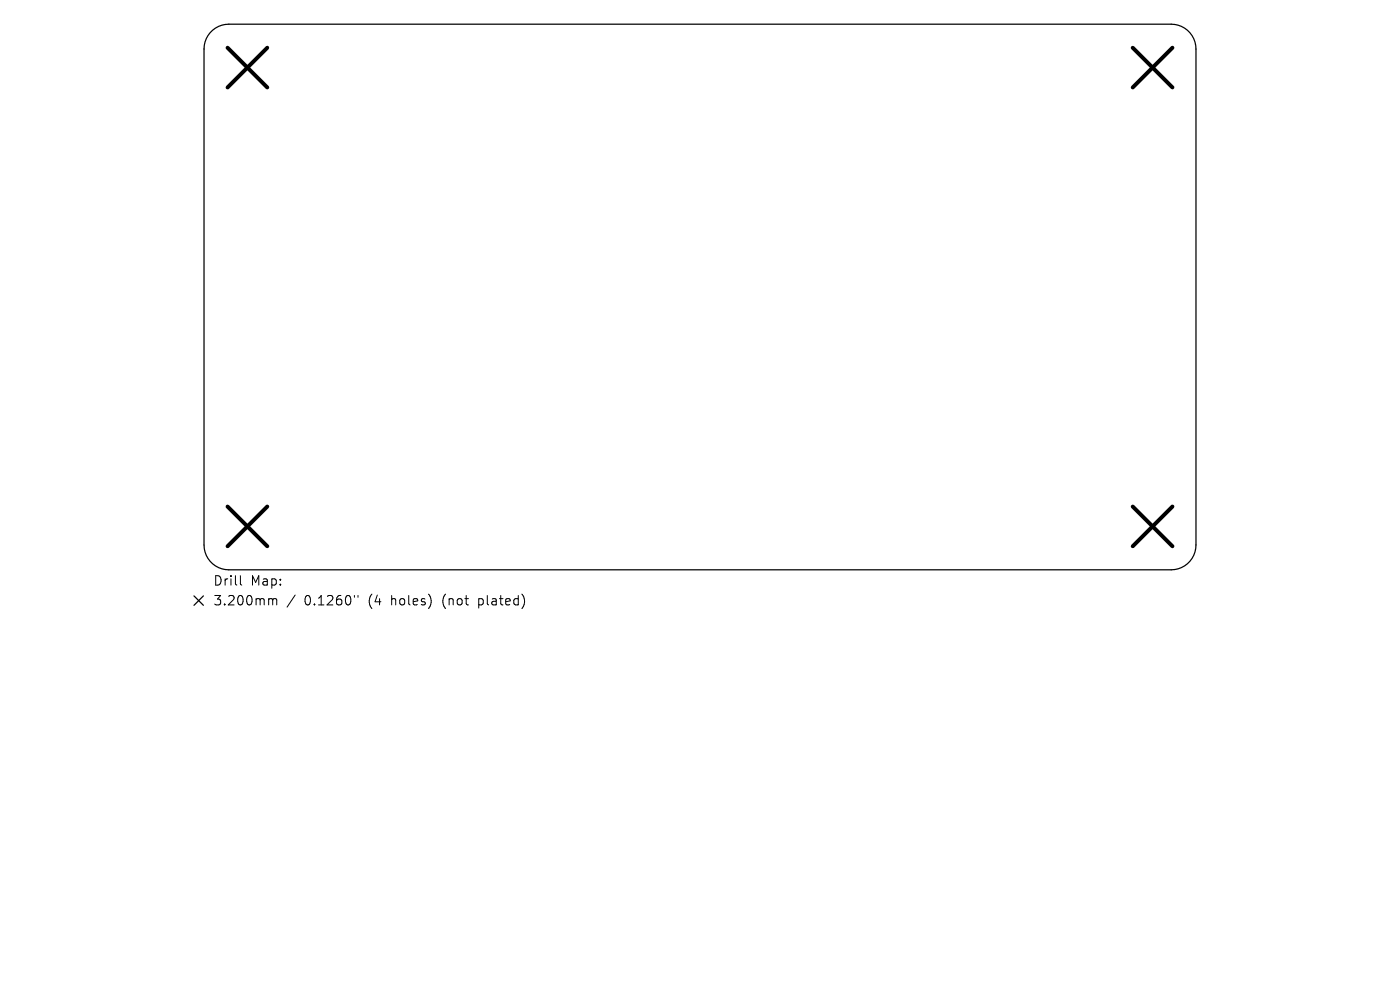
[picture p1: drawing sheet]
<svg xmlns="http://www.w3.org/2000/svg" width="297mm" height="210mm" viewBox="0 0 297 210" stroke-linecap="round" stroke-linejoin="round" font-family="sans-serif">
<defs><g id="words">
<g font-size="2.8">
<text x="45.2" y="124.5">Drill</text>
<text x="53.2" y="124.5">Map:</text>
<text x="45.2" y="128.7">3.200mm</text>
<text x="64.6" y="128.7">0.1260&quot;</text>
<text x="78.3" y="128.7">(4</text>
<text x="83.3" y="128.7">holes)</text>
<text x="94.3" y="128.7">(not</text>
<text x="102.2" y="128.7">plated)</text>
</g>
</g></defs>
<path d="M45.1 6.4a5.3 5.3 0 0 1 3.4-1.3h200a5.3 5.3 0 0 1 5.2 5.3v105.2a5.3 5.3 0 0 1-5.2 5.3h-200a5.3 5.3 0 0 1-5.2-5.3v-105.2a5.3 5.3 0 0 1 1.8-4zM41.2 126.4l2 2M43.2 126.4l-2 2" fill="none" stroke="#000" stroke-width=".26"/>
<path d="M48.3 10.1l8.4 8.4M56.7 10.1l-8.4 8.4M240.3 10.1l8.4 8.4M248.7 10.1l-8.4 8.4M48.3 107.5l8.4 8.4M56.7 107.5l-8.4 8.4M240.3 107.5l8.4 8.4M248.7 107.5l-8.4 8.4" fill="none" stroke="#000" stroke-width=".84"/>
<path d="M51 122.1v1.7l.3 .3M57.3 127l.5 .1 .1 .2M57.9 127.3l.2-.3 .5 .1 .1 1.2M57.9 127.3v1M62.6 126.2l-1.7 2.6M75.2 126.3v.4M75.9 126.3v.4" fill="none" stroke="#000" stroke-width=".21"/>
<use href="#words"/>
</svg>
